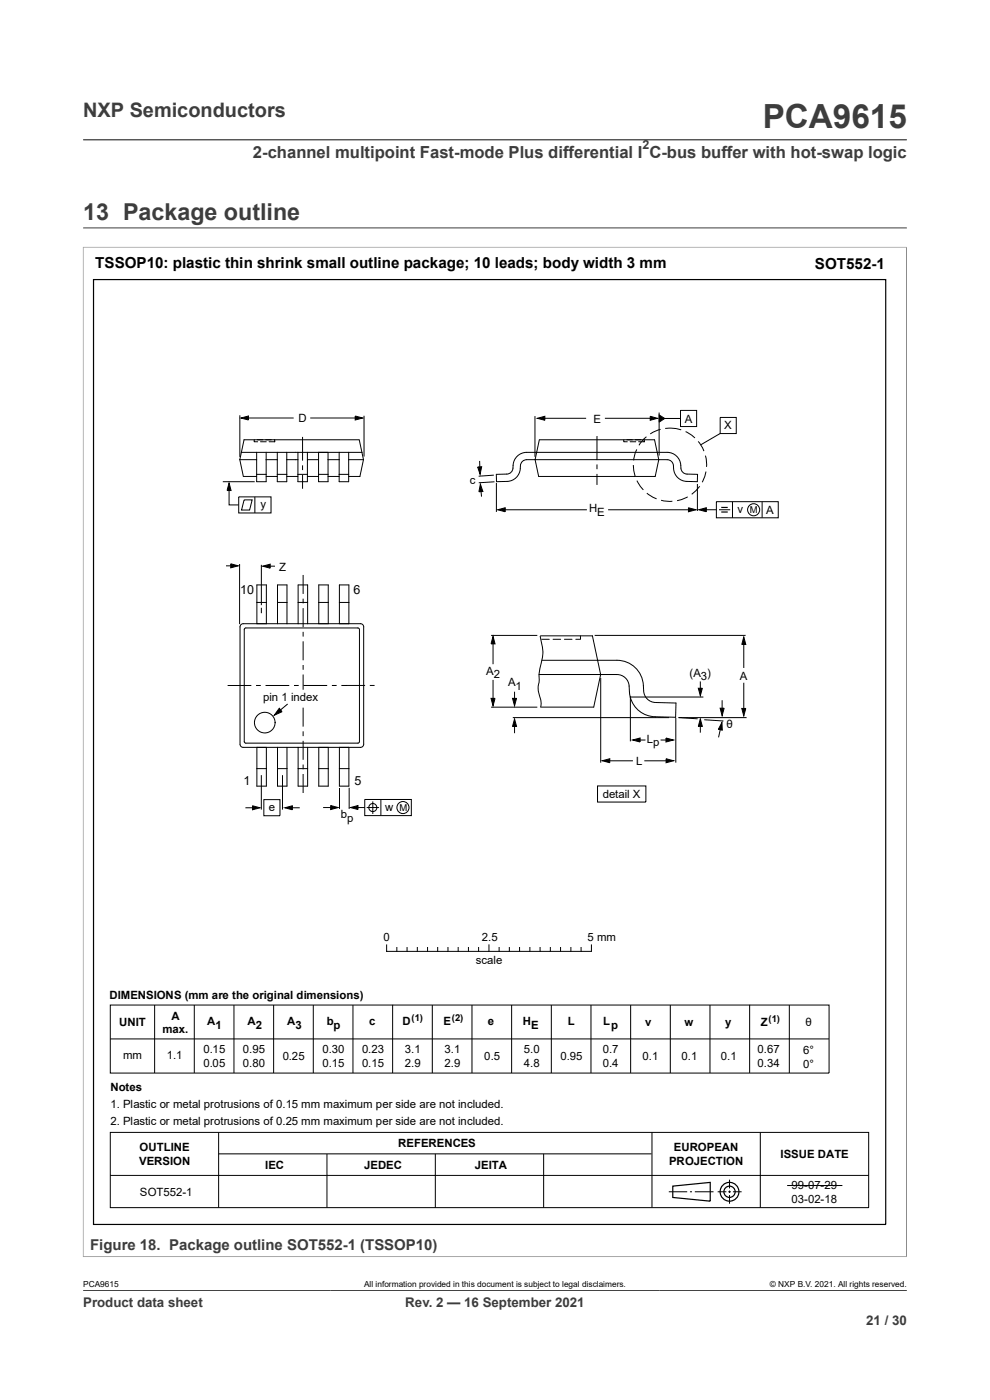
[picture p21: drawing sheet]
<svg xmlns="http://www.w3.org/2000/svg" width="210mm" height="297mm" viewBox="0 0 210 297" stroke-linecap="round" stroke-linejoin="round" font-family="sans-serif">
<defs><g id="words">
<text font-size="7.1" fill="#3c3c3c" x="161.8" y="27.2">PCA9615</text>
<text font-size="4.9" fill="#3c3c3c" x="17.6" y="46.6">13 Package outline</text>
<text font-size="4.2" fill="#3c3c3c" x="17.6" y="24.8">NXP Semiconductors</text>
<text font-size="3.5" fill="#3c3c3c" x="53.6" y="33.5">2-channel multipoint Fast-mode Plus differential I C-bus buffer with hot-swap logic</text>
<g font-size="3.2">
<text x="20.2" y="56.9">TSSOP10: plastic thin shrink small outline package; 10 leads; body width 3 mm</text>
<text x="172.9" y="57">SOT552-1</text>
</g>
<text font-size="3.2" fill="#3c3c3c" x="19.1" y="265.1">Figure 18. Package outline SOT552-1 (TSSOP10)</text>
<g font-size="2.8" fill="#3c3c3c">
<text x="17.6" y="277.3">Product data sheet</text>
<text x="86" y="277.3">Rev. 2 — 16 September 2021</text>
<text x="183.7" y="281">21 / 30</text>
</g>
<g font-size="2.7">
<text x="51" y="126.1">10</text>
<text x="75" y="126">6</text>
<text x="51.7" y="166.6">1</text>
<text x="75.2" y="166.6">5</text>
</g>
<text font-size="2.6" fill="#3c3c3c" x="136.3" y="31.6">2</text>
<g font-size="2.4">
<text x="63.3" y="89.5">D</text>
<text x="125.9" y="89.6">E</text>
<text x="145.2" y="89.6">A</text>
<text x="153.6" y="91.1">X</text>
<text x="55.3" y="107.8">y</text>
<text x="99.7" y="102.6">c</text>
<text x="125" y="108.7">H</text>
<text x="126.7" y="109.5">E</text>
<text x="156.4" y="108.8">v</text>
<text x="162.5" y="109">A</text>
<text x="59.2" y="121.1">Z</text>
<text x="103.1" y="143.1">A</text>
<text x="104.7" y="143.9">2</text>
<text x="146.3" y="143.5">(A )</text>
<text x="55.8" y="148.7">pin 1 ind</text>
<text x="64.9" y="148.7">ex</text>
<text x="107.8" y="145.5">A</text>
<text x="109.4" y="146.3">1</text>
<text x="148.7" y="144.3">3</text>
<text x="156.9" y="144.2">A</text>
<text x="154.1" y="154.4">θ</text>
<text x="137.2" y="157.5">L</text>
<text x="138.6" y="158.3">p</text>
<text x="135" y="162.2">L</text>
<text x="57" y="172">e</text>
<text x="72.3" y="173.5">b</text>
<text x="81.7" y="172">w</text>
<text x="127.8" y="169.3">detail X</text>
<text x="73.6" y="174.3">p</text>
<text x="81.4" y="199.7">0</text>
<text x="102.2" y="199.7">2.5</text>
<text x="124.6" y="199.7">5 mm</text>
<text x="100.9" y="204.4">scale</text>
<text x="23.2" y="212">DIMENSIONS (mm are the original dimensions)</text>
<text x="25.3" y="217.7">UNIT</text>
<text x="34.4" y="219.2">max.</text>
<text x="36.3" y="216.3">A</text>
<text x="44" y="217.5">A</text>
<text x="45.7" y="218.3">1</text>
<text x="52.5" y="217.5">A</text>
<text x="54.3" y="218.3">2</text>
<text x="60.9" y="217.5">A</text>
<text x="62.7" y="218.3">3</text>
<text x="69.3" y="217.5">b</text>
<text x="70.8" y="218.3">p</text>
<text x="78.3" y="217.5">c</text>
<text x="85.4" y="217.5">D</text>
<text x="94.1" y="217.5">E</text>
<text x="103.5" y="217.5">e</text>
<text x="110.9" y="217.5">H</text>
<text x="112.7" y="218.3">E</text>
<text x="120.5" y="217.5">L</text>
<text x="127.9" y="217.5">L</text>
<text x="129.6" y="218.3">p</text>
<text x="136.9" y="217.7">v</text>
<text x="145.2" y="217.7">w</text>
<text x="153.8" y="217.7">y</text>
<text x="161.4" y="217.7">Z</text>
<text x="170.8" y="217.7">θ</text>
<text x="26.1" y="224.6">mm</text>
<text x="35.4" y="224.8">1.1</text>
<text x="43.1" y="223.4">0.15</text>
<text x="43.1" y="226.4">0.05</text>
<text x="51.5" y="223.4">0.95</text>
<text x="51.5" y="226.4">0.80</text>
<text x="60" y="224.9">0.25</text>
<text x="68.4" y="223.4">0.30</text>
<text x="68.4" y="226.4">0.15</text>
<text x="76.8" y="223.4">0.23</text>
<text x="76.8" y="226.4">0.15</text>
<text x="85.9" y="223.4">3.1</text>
<text x="85.9" y="226.4">2.9</text>
<text x="94.3" y="223.4">3.1</text>
<text x="94.3" y="226.4">2.9</text>
<text x="102.7" y="224.8">0.5</text>
<text x="111.1" y="223.4">5.0</text>
<text x="111.1" y="226.4">4.8</text>
<text x="118.9" y="224.8">0.95</text>
<text x="127.8" y="223.4">0.7</text>
<text x="127.8" y="226.4">0.4</text>
<text x="136.3" y="224.8">0.1</text>
<text x="144.5" y="224.8">0.1</text>
<text x="152.9" y="224.8">0.1</text>
<text x="160.7" y="223.4">0.67</text>
<text x="160.7" y="226.4">0.34</text>
<text x="170.4" y="223.6">6°</text>
<text x="170.4" y="226.5">0°</text>
<text x="23.5" y="231.5">Notes</text>
<text x="23.5" y="235.1">1. Plastic or metal protrusions of 0.15 mm maximum per side are not included.</text>
<text x="23.5" y="238.7">2. Plastic or metal protrusions of 0.25 mm maximum per side are not included.</text>
<text x="29.6" y="244.1">OUTLINE</text>
<text x="84.5" y="243.4">REFERENCES</text>
<text x="143" y="244.1">EUROPEAN</text>
<text x="165.6" y="245.7">ISSUE DATE</text>
<text x="29.5" y="247.1">VERSION</text>
<text x="56.2" y="248">IEC</text>
<text x="77.2" y="248">JEDEC</text>
<text x="100.7" y="248">JEITA</text>
<text x="141.9" y="247.1">PROJECTION</text>
<text x="29.7" y="253.7">SOT552-1</text>
<text x="167.9" y="252.3">99-07-29</text>
<text x="167.9" y="255.2">03-02-18</text>
</g>
<g font-size="2">
<text x="159" y="108.8">M</text>
<text x="84.7" y="172">M</text>
<text x="87.3" y="216.7">(1)</text>
<text x="95.8" y="216.7">(2)</text>
<text x="163" y="216.9">(1)</text>
</g>
<g font-size="1.8">
<text x="17.6" y="273.1">PCA9615</text>
<text x="77.2" y="273.1">All information provided in this document is subject to legal disclaimers.</text>
<text x="163.3" y="273.1">© NXP B.V. 2021. All rights reserved.</text>
</g>
</g></defs>
<path d="M17.6 29.7h174.8M17.6 52.4h174.7M17.6 52.4v214.3M17.6 48.3h174.8M192.3 52.4v214.3M17.6 266.6h174.7" fill="none" stroke="#3c3c3c" stroke-width=".21"/>
<g fill="none" stroke="#000" stroke-width=".21">
<path d="M50.9 88.1v8.8M51.1 88.7l1.6-.4v.8zM52.1 88.7h10.2M65.8 88.7h10.3M75.3 88.3l1.6 .4-1.6 .4zM77.2 88.2v8.7M101.3 99.1l.9-.1-.4 1.6zM101.7 97.8l.1 2.3M113.5 88.3v8.6M114 88.7l1.6-.4v.9zM114.7 88.7h9.6M126.6 92.5v5"/>
<path d="M126.6 98.5v1M128.3 88.7h10.4M134.3 98.7l.4 2.3M135.1 95.3l-.4 .8-.3 1.6M137.1 92.7l-1.6 1.8M137.9 88.3l1.5 .4-1.5 .5zM139.8 87.5v9.1M139.8 88l1.2 .8-1.2 .8zM140.1 91.1l-2.2 1M140.4 88.8h3.9M141.1 90.9h2.3l1.1 .3M144.3 87.1h3.5v3.4h-3.5z"/>
<path d="M145.4 91.6l2 1.3M148.1 93.6l1.2 2.1M149.6 96.7l.3 2.3M152.8 88.6h3.4v3.4h-3.4zM152.8 92l-4.2 2.4M47.3 102.2h6.7M48.6 102.5l.4 1.6h-.8zM48.6 103.1v4h2M48.9 119.6l1.6 .4-1.6 .5zM50.6 105.4h6.9v3.4h-6.9zM50.8 119.6v12.8M51.8 106h1.7l-.6 2.2h-1.7z"/>
<path d="M54.1 105.4v3.4M55.4 119.8v8.6M101.9 102.7l.5 1.6h-.8zM101.9 103.3l.2 2.1M104.8 100.8l-3.3 .2M104.9 102.2l-3.3 .2M105.3 102.5v6.1M105.6 108.1l1.6-.4v.9zM106.4 108.1h18.1M126.6 100.5v2.4M129 108.1h17.6M135.1 102l1.4 1.9"/>
<path d="M137.2 104.6l2.1 1.2M140.2 106.1l2.4 .2M145.9 105.4l-2.3 .8M146 107.7l1.6 .4-1.6 .5zM147.9 102.7v5.7M148.2 108.1l1.6-.4v.9zM148.4 103.2l-1.7 1.7M149.1 108.1h2.9M149.8 100l-.8 2.3M152 106.4h13.1v3.4h-13.1zM152.5 108.1h2.4M155.4 106.4v3.4"/>
<path d="M161.7 106.4v3.4M47.9 120h2M55.4 128.9v1.2M55.7 120.1l1.6-.4v.8zM56.3 120.1h2M64.3 122v4M64.3 127v1M64.3 129v4M64.3 134v1M64.3 136.1v4M104.6 135l.4 1.6h-.8zM104.6 135.6v5.3"/>
<path d="M114.6 134.9a10 10 0 0 1 0 6.7l-.3 1.4 .1 1.3a5.8 5.8 0 0 0 .3 4l.1 1.1-.1 .6M126.1 134.8h32.1M157.8 135.1l.4 1.6h-.9zM157.8 136.2v5.5M53.3 145.4h-5M54.3 145.4h1M56.3 145.4h5.1M59.2 150.3l.6 .7-1.6 .7zM61 149.3l-2.4 2.1M63.4 145.4h-1M64.3 141.1v1M64.3 143.1v4"/>
<path d="M64.3 148.1v1M64.3 150.1v4M64.3 155.2v1M64.3 157.2v4M64.4 145.4h5M70.4 145.4h1M77.4 145.4h-5M78.4 145.4h1.1M104.2 148.2h.8l-.4 1.5zM104.2 150h9.8M104.6 144.2v4.8M108.7 148.2h.9l-.5 1.5z"/>
<path d="M108.8 152.2h33.1M109.1 152.5l.5 1.6h-.9zM109.1 146.7v2.5M109.1 153.5v2M127.4 143.8v18M133.7 147.7v9.6M133.7 147.9h15.5M134.2 157l1.6-.4v.8zM135.1 157h1.8M140.1 157h1.7M141.3 156.6l1.6 .4-1.6 .4zM143.4 152.3v9.5"/>
<path d="M143.9 152.2l4.1 .3M144 152.2h14.4M148.1 146h.9l-.4 1.6zM148.6 152.5l.4 1.6h-.9zM148.6 144.6v2.1M148.6 153.5v1.9M149.4 152.7l4.1 .3M152.8 150.2h.8l-.4 1.6zM153 153.9l-.6 2.5M153.1 153.3l.1 1.6-.8-.2zM153.2 148.6v2.5M157.3 150.3h.9l-.4 1.6z"/>
<path d="M157.8 144.8v6M52.1 171.4h2.3M53.6 170.9l1.5 .5-1.5 .4zM55.4 164.4v7.4M56 169.6h3.4v3.5h-3.4zM59.9 164.4v7.4M60.4 171.4l1.6-.5v.9zM61.2 171.4h2.4M64.3 162.2v1M64.3 164.2v4M68.5 171.3h2.4M70.1 170.9l1.6 .4-1.6 .4z"/>
<path d="M72 167.2v4.4M74.1 167.1v4.5M74.4 171.3l1.5-.4v.8zM75.2 171.3h2.2M77.4 169.6h9.9v3.4h-9.9zM77.8 171.3h2.6M79.1 170v2.7M80.8 169.6v3.4M126.7 166.7h10.3v3.5h-10.3zM127.8 161.4l1.5-.4v.8zM128.4 161.4h5.9M136.7 161.4h5.4"/>
<path d="M141.3 161l1.6 .4-1.6 .4zM23.4 213.2h152.5v14.4h-152.5zM32.8 213.2v14.4M41.2 213.2v14.4M49.6 213.2v14.4M58 213.2v14.4M66.5 213.2v14.4M74.9 213.2v14.4M82 200.5v1.3h43.4M83.3 213.2v14.4M84.2 201v.8M86.3 201v.8"/>
<path d="M88.5 201v.8M90.7 201v.8M91.7 213.2v14.4M92.8 201v.8M95 201v.8M97.2 201v.8M99.4 201v.8M100.1 213.2v14.4M101.5 201v.8M103.7 200.5v1.3M105.9 201v.8M108 201v.8"/>
<path d="M108.5 213.2v14.4M110.2 201v.8M112.4 201v.8M114.6 201v.8M116.7 201v.8M116.9 213.2v14.4M118.9 201v.8M121.1 201v.8M123.3 201v.8M125.4 213.2v14.4M125.5 200.5v1.3M133.8 213.2v14.4"/>
<path d="M142.2 213.2v14.4M150.6 213.2v14.4M159 213.2v14.4M167.4 213.2v14.4M23.4 220.4h152.4M23.4 240.2h160.9v16h-160.9zM23.4 249.4h160.9M46.4 240.3v15.9M46.4 244.8h91.8M69.4 244.8v11.4M92.3 244.8v11.4M115.3 244.8v11.4"/>
<path d="M138.3 240.3v15.9M141.9 252.8h3.9M146.4 252.8h.4M147.4 252.8h4M152.2 252.8h1.9M154.5 252.8h.5M154.7 250.3v1.8M154.7 252.6v.5M154.7 253.5v1.9M155.5 252.8h1.8M161.3 240.3v15.9"/>
<circle cx="159.9" cy="108.1" r="1.28"/>
<circle cx="79.1" cy="171.3" r=".85"/>
<circle cx="85.5" cy="171.3" r="1.28"/>
</g>
<g fill="none" stroke="#000" stroke-width=".25">
<path d="M19.8 59.3h168.1v200.5h-168.1zM153 107.7h1.4M153 108.6h1.4M142.7 251.6l8-.8v4l-8-.8z"/>
<circle cx="154.7" cy="252.8" r="1.2"/>
<circle cx="154.7" cy="252.8" r="1.99"/>
</g>
<g fill="#000">
<path d="M51.1 88.7l1.6-.4v.8zM75.3 88.3l1.6 .4-1.6 .4zM101.3 99.1l.9-.1-.4 1.6zM114 88.7l1.6-.4v.9zM137.9 88.3l1.5 .4-1.5 .5zM139.8 88l1.2 .8-1.2 .8zM48.6 102.5l.4 1.6h-.8zM48.9 119.6l1.6 .4-1.6 .5zM101.9 102.7l.5 1.6h-.8zM105.6 108.1l1.6-.4v.9zM146 107.7l1.6 .4-1.6 .5zM148.2 108.1l1.6-.4v.9z"/>
<path d="M55.7 120.1l1.6-.4v.8zM104.6 135l.4 1.6h-.8zM157.8 135.1l.4 1.6h-.9zM59.2 150.3l.6 .7-1.6 .7zM104.2 148.2h.8l-.4 1.5zM109.1 152.5l.5 1.6h-.9zM108.7 148.2h.9l-.5 1.5zM134.2 157l1.6-.4v.8zM141.3 156.6l1.6 .4-1.6 .4zM148.6 152.5l.4 1.6h-.9zM148.1 146h.9l-.4 1.6zM153.1 153.3l.1 1.6-.8-.2z"/>
<path d="M152.8 150.2h.8l-.4 1.6zM157.3 150.3h.9l-.4 1.6zM53.6 170.9l1.5 .5-1.5 .4zM60.4 171.4l1.6-.5v.9zM70.1 170.9l1.6 .4-1.6 .4zM74.4 171.3l1.5-.4v.8zM127.8 161.4l1.5-.4v.8zM141.3 161l1.6 .4-1.6 .4z"/>
</g>
<path d="M63.6 146.4h.9v2.6h-.9z" fill="#fff"/>
<path d="M63.6 146.4h.9v2.6h-.9z" fill="none" stroke="#fff" stroke-width=".21"/>
<g fill="none" stroke="#000" stroke-width=".21">
<path d="M50.9 97.5l.7 3.6h2.8M50.9 97.5h3.5M51.2 96h25.6M53.9 93.3v.4h.8M54.4 96v6.2h2.1v-6.2M55.3 93.7h1.2M56.5 97.5h2.3M58.2 93.3h.1v.4h-1.2M58.8 96v6.2h2v-6.2M60.8 97.5h2.4M63.2 96v6.2h2v-6.2M64.2 92.7v5"/>
<path d="M64.2 98.7v1M65.2 97.5h2.4M67.6 96v6.2h2v-6.2M69.6 97.5h2.3M71.9 96v6.2h2.1v-6.2M74 97.5h3.1M76.1 93.3h-24.3l-.9 4.2M76.2 93.3l.6 2.7M76.8 96l.3 1.5M77.1 97.5l-.8 3.6h-2.3M114.4 93.3l-.9 4.2 .8 3.6h24.7l.7-3.6-.9-4.2h-24.3M132.3 93.3v.4h.8"/>
<path d="M133.7 93.7h1.2M136.6 93.3l.1 .4h-1.2M54.4 100.6h2.1M56.5 101.1h2.3M58.8 100.6h2M60.8 101.1h2.4M63.2 100.6h2M64.2 100.7v3M65.2 101.1h2.4M67.6 100.6h2M69.6 101.1h2.3M71.9 100.6h2.1"/>
<path d="M105.3 100.6h2.2a1.49 1.49 0 0 0 1.3-1.9 2.88 2.88 0 0 1 2.9-2.7h29.8a2.98 2.98 0 0 1 2.9 3.3 1.33 1.33 0 0 0 1.3 1.3h2.3l-.1 1.6a4.6 4.6 0 0 1-4.4-1.1 4.1 4.1 0 0 1-.7-2.7 1.33 1.33 0 0 0-1.3-.9h-29.8a1.49 1.49 0 0 0-1.3 1.9 2.88 2.88 0 0 1-2.8 2.7l-2.3 .1zM51.1 132.5l.5-.2h24.9a.67 .67 0 0 1 .6 .7v24.9a.67 .67 0 0 1-.6 .6h-24.9a.67 .67 0 0 1-.7-.6v-24.9zM51.9 133.4l.2-.2h23.8l.3 .2v24.1l-.3 .2-23.9-.1-.2-.3zM54.5 132.3v-8.2h2v8.2M54.5 127.8h2M58.9 132.3v-8.2h2v8.2M58.9 127.8h2M63.2 132.3v-8.2h2.1v8.2M63.2 127.8h2.1M67.6 132.3v-8.2h2v8.2M67.6 127.8h2M72 132.3v-8.2h2v8.2"/>
<path d="M72 127.8h2M104.2 134.8h9.8M114.7 134.9h11l1.7 8.2-1.5 6.9h-11.2M114.9 135.6h1.6M117.3 135.6h1.6M119.7 135.6h1.6M123.1 135v.6h-1M54.5 158.5v8.3h2v-8.3M58.9 158.5v8.3h2v-8.3M63.2 158.5v8.3h2.1v-8.3M67.6 158.5v8.3h2v-8.3M72 158.5v8.3h2v-8.3"/>
<path d="M114.9 140.1h16a5.8 5.8 0 0 1 5.6 6.5 2.58 2.58 0 0 0 2.6 2.4l4.3 .1-.1 3.1-4.3-.1a5.8 5.8 0 0 1-5.5-6.5 2.58 2.58 0 0 0-2.6-2.5h-16.6M54.5 163.1h2M58.9 163.1h2M63.2 163.1h2.1M67.6 163.1h2M72 163.1h2M167 251.5h11.7"/>
<circle cx="56.2" cy="153.3" r="2.19"/>
</g>
<path d="M17.6 273.8h174.8" fill="none" stroke="#3c3c3c" stroke-width=".21"/>
<use href="#words"/>
</svg>
